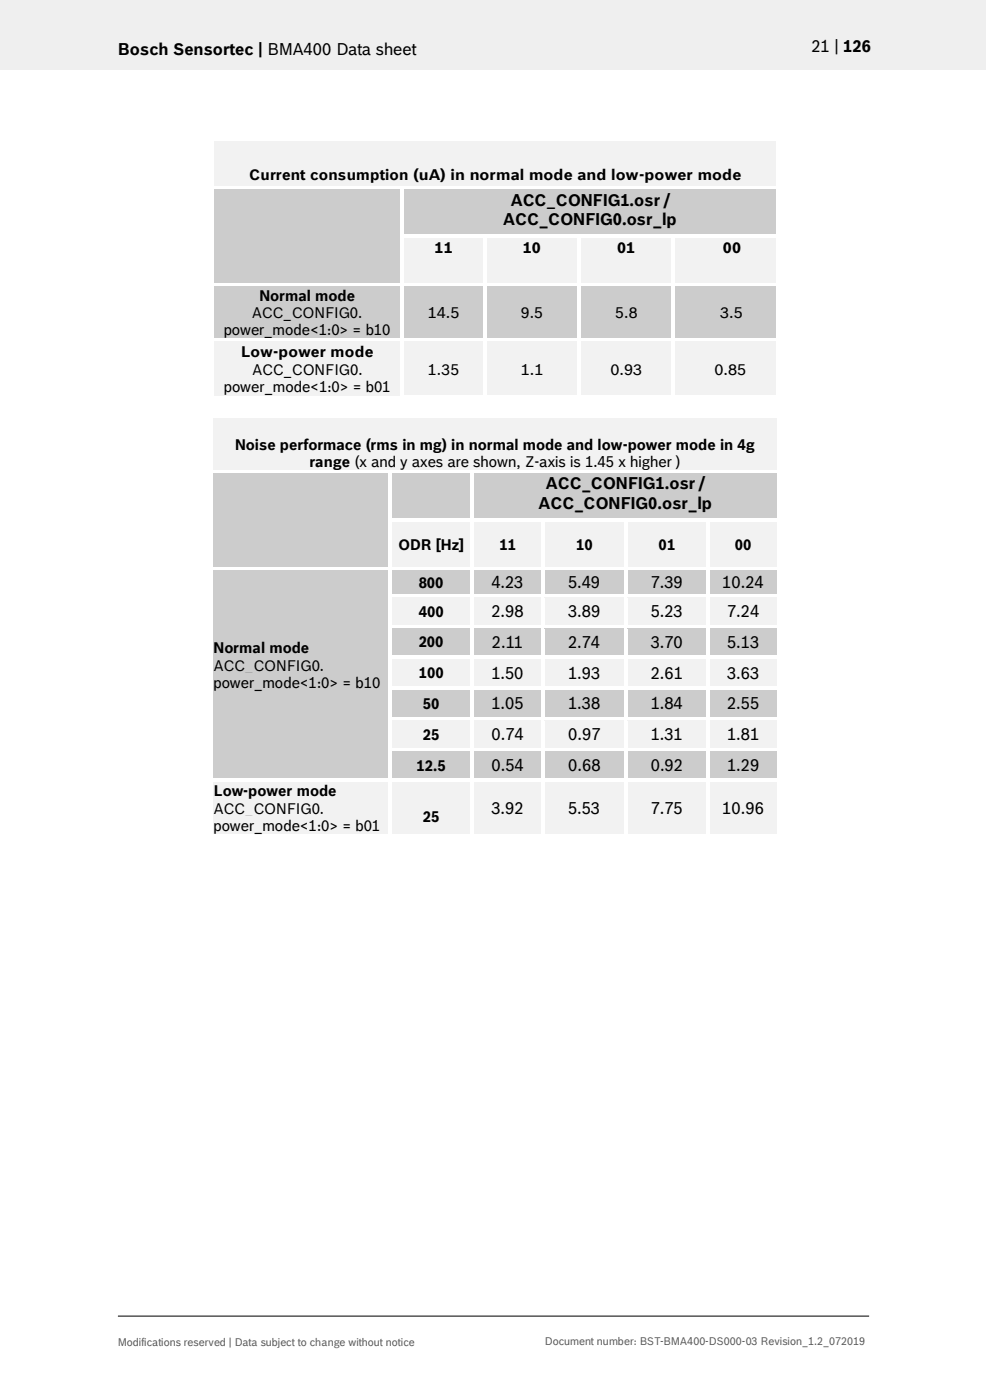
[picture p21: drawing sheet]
<svg xmlns="http://www.w3.org/2000/svg" width="210mm" height="297mm" viewBox="0 0 210 297" stroke-linecap="round" stroke-linejoin="round" font-family="sans-serif">
<defs><g id="words">
<g font-size="3.5">
<text x="25" y="11.6">Bosch Sensortec | BMA400 Data sheet</text>
<text x="172.1" y="11">21 | 126</text>
<text x="106.7" y="47.7">ACC_CONFIG0.osr_lp</text>
<text x="108.3" y="43.7">ACC_CONFIG1.osr /</text>
<text x="114.2" y="107.9">ACC_CONFIG0.osr_lp</text>
<text x="115.8" y="103.8">ACC_CONFIG1.osr /</text>
<text x="104.2" y="124.8">4.23</text>
<text x="120.5" y="124.8">5.49</text>
<text x="138" y="124.8">7.39</text>
<text x="153.2" y="124.8">10.24</text>
<text x="104.2" y="131">2.98</text>
<text x="120.5" y="131">3.89</text>
<text x="138" y="131">5.23</text>
<text x="154.2" y="131">7.24</text>
<text x="104.4" y="137.5">2.11</text>
<text x="120.5" y="137.5">2.74</text>
<text x="138" y="137.5">3.70</text>
<text x="154.2" y="137.5">5.13</text>
<text x="104.2" y="144">1.50</text>
<text x="120.5" y="144">1.93</text>
<text x="138" y="144">2.61</text>
<text x="154.2" y="144">3.63</text>
<text x="104.2" y="150.5">1.05</text>
<text x="120.5" y="150.5">1.38</text>
<text x="138" y="150.5">1.84</text>
<text x="154.2" y="150.5">2.55</text>
<text x="104.2" y="157.1">0.74</text>
<text x="120.5" y="157.1">0.97</text>
<text x="138" y="157.1">1.31</text>
<text x="154.2" y="157.1">1.81</text>
<text x="104.2" y="163.6">0.54</text>
<text x="120.5" y="163.6">0.68</text>
<text x="138" y="163.6">0.92</text>
<text x="154.2" y="163.6">1.29</text>
<text x="104.2" y="172.7">3.92</text>
<text x="120.5" y="172.7">5.53</text>
<text x="138" y="172.7">7.75</text>
<text x="153.2" y="172.7">10.96</text>
</g>
<g font-size="3.2">
<text x="52.8" y="38.2">Current consumption (uA) in normal mode and low-power mode</text>
<text x="92.2" y="53.7">11</text>
<text x="110.9" y="53.7">10</text>
<text x="130.9" y="53.7">01</text>
<text x="153.4" y="53.7">00</text>
<text x="55" y="63.8">Normal mode</text>
<text x="47.5" y="71">power_mode&lt;1:0&gt; = b10</text>
<text x="53.4" y="67.4">ACC_CONFIG0.</text>
<text x="90.7" y="67.4">14.5</text>
<text x="110.5" y="67.4">9.5</text>
<text x="130.5" y="67.4">5.8</text>
<text x="152.8" y="67.4">3.5</text>
<text x="51.1" y="75.7">Low-power mode</text>
<text x="47.5" y="83.1">power_mode&lt;1:0&gt; = b01</text>
<text x="53.5" y="79.5">ACC_CONFIG0.</text>
<text x="90.8" y="79.5">1.35</text>
<text x="110.5" y="79.5">1.1</text>
<text x="129.5" y="79.5">0.93</text>
<text x="151.6" y="79.5">0.85</text>
<text x="49.9" y="95.4">Noise performace (rms in mg) in normal mode and low-power mode in 4g</text>
<text x="65.6" y="99.1">range (x and y axes are shown, Z-axis is 1.45 x higher )</text>
<text x="84.5" y="116.6">ODR [Hz]</text>
<text x="105.9" y="116.6">11</text>
<text x="122.2" y="116.6">10</text>
<text x="139.7" y="116.6">01</text>
<text x="155.9" y="116.6">00</text>
<text x="88.8" y="124.7">800</text>
<text x="88.8" y="130.8">400</text>
<text x="88.8" y="137.3">200</text>
<text x="45.3" y="138.6">Normal mode</text>
<text x="45.3" y="142.3">ACC_CONFIG0.</text>
<text x="88.8" y="143.9">100</text>
<text x="45.3" y="145.9">power_mode&lt;1:0&gt; = b10</text>
<text x="89.7" y="150.4">50</text>
<text x="89.7" y="156.9">25</text>
<text x="88.4" y="163.5">12.5</text>
<text x="45.3" y="168.9">Low-power mode</text>
<text x="45.3" y="172.6">ACC_CONFIG0.</text>
<text x="45.3" y="176.3">power_mode&lt;1:0&gt; = b01</text>
<text x="89.7" y="174.4">25</text>
</g>
<g font-size="2.3" fill="#535f6b">
<text x="25" y="285.5">Modifications reserved | Data subject to change without notice</text>
<text x="115.6" y="285.3">Document number: BST-BMA400-DS000-03 Revision_1.2_072019</text>
</g>
</g></defs>
<path d="M-.1 0h209.2v14.8h-209.2z" fill-rule="evenodd" fill="#efeff0"/>
<path d="M25 279.2h159.4" fill="none" stroke="#000" stroke-width=".21"/>
<g fill="#f2f2f2">
<path d="M45.4 29.9h119.2v9.6h-119.2z" fill-rule="evenodd"/>
<path d="M45.4 29.9h119.2v4.1h-119.2z" fill-rule="evenodd"/>
<path d="M45.4 34h119.2v5.5h-119.2z" fill-rule="evenodd"/>
</g>
<g fill="#ccc">
<path d="M45.4 40.3h39.5v19.7h-39.5z" fill-rule="evenodd"/>
<path d="M45.4 40.3h39.5v3.7h-39.5z" fill-rule="evenodd"/>
<path d="M85.7 40.3h78.9v9.4h-78.9z" fill-rule="evenodd"/>
<path d="M85.7 40.3h78.9v4.1h-78.9z" fill-rule="evenodd"/>
<path d="M85.7 44.4h78.9v4.1h-78.9z" fill-rule="evenodd"/>
</g>
<path d="M45.4 39.5h39.6v.8h-39.6z" fill-rule="evenodd" fill="#fff"/>
<path d="M45.4 40.3h39.6" fill="none" stroke="#ccc" stroke-width=".21"/>
<g fill="#fff">
<path d="M85 40.3h.7z" fill-rule="evenodd"/>
<path d="M85 39.5h.7v.8h-.7z" fill-rule="evenodd"/>
<path d="M85.7 39.5h78.9v.8h-78.9z" fill-rule="evenodd"/>
</g>
<path d="M85.7 40.3h78.9" fill="none" stroke="#ccc" stroke-width=".21"/>
<path d="M85 40.3h.7v9.4h-.7z" fill-rule="evenodd" fill="#fff"/>
<g fill="#f2f2f2">
<path d="M85.7 50.6h16.8v9.4h-16.8z" fill-rule="evenodd"/>
<path d="M85.7 50.6h16.8v3.8h-16.8z" fill-rule="evenodd"/>
<path d="M103.2 50.6h19.3v9.4h-19.3z" fill-rule="evenodd"/>
<path d="M103.2 50.6h19.3v3.8h-19.3z" fill-rule="evenodd"/>
<path d="M123.3 50.6h19.2v9.4h-19.2z" fill-rule="evenodd"/>
<path d="M123.3 50.6h19.2v3.8h-19.2z" fill-rule="evenodd"/>
<path d="M143.2 50.6h21.4v9.4h-21.4z" fill-rule="evenodd"/>
<path d="M143.2 50.6h21.4v3.8h-21.4z" fill-rule="evenodd"/>
</g>
<g fill="#fff">
<path d="M85 49.7h.7v.9h-.7z" fill-rule="evenodd"/>
<path d="M85.7 49.7h16.8v.8h-16.8z" fill-rule="evenodd"/>
</g>
<path d="M85.7 50.5h16.8" fill="none" stroke="#f2f2f2" stroke-width=".21"/>
<g fill="#fff">
<path d="M102.5 50.5l.7 .1z" fill-rule="evenodd"/>
<path d="M102.5 49.7h.7v.8h-.7z" fill-rule="evenodd"/>
<path d="M103.2 49.7h19.3v.8h-19.3z" fill-rule="evenodd"/>
</g>
<path d="M103.2 50.5h19.3" fill="none" stroke="#f2f2f2" stroke-width=".21"/>
<g fill="#fff">
<path d="M122.5 50.5l.8 .1z" fill-rule="evenodd"/>
<path d="M122.5 49.7h.8v.8h-.8z" fill-rule="evenodd"/>
<path d="M123.3 49.7h19.2v.8h-19.2z" fill-rule="evenodd"/>
</g>
<path d="M123.3 50.5h19.2" fill="none" stroke="#f2f2f2" stroke-width=".21"/>
<g fill="#fff">
<path d="M142.5 50.5l.7 .1z" fill-rule="evenodd"/>
<path d="M142.5 49.7h.7v.8h-.7z" fill-rule="evenodd"/>
<path d="M143.2 49.7h21.4v.8h-21.4z" fill-rule="evenodd"/>
</g>
<path d="M143.2 50.5h21.4" fill="none" stroke="#f2f2f2" stroke-width=".21"/>
<g fill="#fff">
<path d="M85 50.6h.7v9.4h-.7z" fill-rule="evenodd"/>
<path d="M102.5 50.6h.7v9.4h-.7z" fill-rule="evenodd"/>
<path d="M122.5 50.6h.8v9.4h-.8z" fill-rule="evenodd"/>
<path d="M142.5 50.6h.7v9.4h-.7z" fill-rule="evenodd"/>
</g>
<g fill="#ccc">
<path d="M45.4 60.8h39.5v11h-39.5z" fill-rule="evenodd"/>
<path d="M45.4 60.8h39.5v3.6h-39.5z" fill-rule="evenodd"/>
<path d="M45.4 64.4h39.5v3.7h-39.5z" fill-rule="evenodd"/>
<path d="M45.4 68.1h39.5v3.7h-39.5z" fill-rule="evenodd"/>
<path d="M85.7 60.8h16.8v11h-16.8z" fill-rule="evenodd"/>
<path d="M85.7 60.8h16.8v3.6h-16.8z" fill-rule="evenodd"/>
<path d="M85.7 64.4h16.8v3.7h-16.8z" fill-rule="evenodd"/>
<path d="M103.2 60.8h19.3v11h-19.3z" fill-rule="evenodd"/>
<path d="M103.2 60.8h19.3v3.6h-19.3z" fill-rule="evenodd"/>
<path d="M103.2 64.4h19.3v3.7h-19.3z" fill-rule="evenodd"/>
<path d="M123.3 60.8h19.2v11h-19.2z" fill-rule="evenodd"/>
<path d="M123.3 60.8h19.2v3.6h-19.2z" fill-rule="evenodd"/>
<path d="M123.3 64.4h19.2v3.7h-19.2z" fill-rule="evenodd"/>
<path d="M143.2 60.8h21.4v11h-21.4z" fill-rule="evenodd"/>
<path d="M143.2 60.8h21.4v3.6h-21.4z" fill-rule="evenodd"/>
<path d="M143.2 64.4h21.4v3.7h-21.4z" fill-rule="evenodd"/>
</g>
<path d="M45.4 60h39.6v.8h-39.6z" fill-rule="evenodd" fill="#fff"/>
<path d="M45.4 60.8h39.6" fill="none" stroke="#ccc" stroke-width=".21"/>
<g fill="#fff">
<path d="M85 60h.7v.8h-.7z" fill-rule="evenodd"/>
<path d="M85.7 60h16.8v.8h-16.8z" fill-rule="evenodd"/>
</g>
<path d="M85.7 60.8h16.8" fill="none" stroke="#ccc" stroke-width=".21"/>
<g fill="#fff">
<path d="M102.5 60h.7v.8h-.7z" fill-rule="evenodd"/>
<path d="M103.2 60h19.3v.8h-19.3z" fill-rule="evenodd"/>
</g>
<path d="M103.2 60.8h19.3" fill="none" stroke="#ccc" stroke-width=".21"/>
<g fill="#fff">
<path d="M122.5 60h.8v.8h-.8z" fill-rule="evenodd"/>
<path d="M123.3 60h19.2v.8h-19.2z" fill-rule="evenodd"/>
</g>
<path d="M123.3 60.8h19.2" fill="none" stroke="#ccc" stroke-width=".21"/>
<g fill="#fff">
<path d="M142.5 60h.7v.8h-.7z" fill-rule="evenodd"/>
<path d="M143.2 60h21.4v.8h-21.4z" fill-rule="evenodd"/>
</g>
<path d="M143.2 60.8h21.4" fill="none" stroke="#ccc" stroke-width=".21"/>
<g fill="#fff">
<path d="M85 60.8h.7v11h-.7z" fill-rule="evenodd"/>
<path d="M102.5 60.8h.7v11h-.7z" fill-rule="evenodd"/>
<path d="M122.5 60.8h.8v11h-.8z" fill-rule="evenodd"/>
<path d="M142.5 60.8h.7v11h-.7z" fill-rule="evenodd"/>
</g>
<g fill="#f2f2f2">
<path d="M45.4 72.5h39.5v11.3h-39.5z" fill-rule="evenodd"/>
<path d="M45.4 72.5h39.5v3.9h-39.5z" fill-rule="evenodd"/>
<path d="M45.4 76.4h39.5v3.8h-39.5z" fill-rule="evenodd"/>
<path d="M45.4 80.2h39.5v3.6h-39.5z" fill-rule="evenodd"/>
<path d="M85.7 72.5h16.8v11.3h-16.8z" fill-rule="evenodd"/>
<path d="M85.7 72.5h16.8v3.9h-16.8z" fill-rule="evenodd"/>
<path d="M85.7 76.4h16.8v3.8h-16.8z" fill-rule="evenodd"/>
<path d="M103.2 72.5h19.3v11.3h-19.3z" fill-rule="evenodd"/>
<path d="M103.2 72.5h19.3v3.9h-19.3z" fill-rule="evenodd"/>
<path d="M103.2 76.4h19.3v3.8h-19.3z" fill-rule="evenodd"/>
<path d="M123.3 72.5h19.2v11.3h-19.2z" fill-rule="evenodd"/>
<path d="M123.3 72.5h19.2v3.9h-19.2z" fill-rule="evenodd"/>
<path d="M123.3 76.4h19.2v3.8h-19.2z" fill-rule="evenodd"/>
<path d="M143.2 72.5h21.4v11.3h-21.4z" fill-rule="evenodd"/>
<path d="M143.2 72.5h21.4v3.9h-21.4z" fill-rule="evenodd"/>
<path d="M143.2 76.4h21.4v3.8h-21.4z" fill-rule="evenodd"/>
</g>
<path d="M45.4 71.8h39.6v.7h-39.6z" fill-rule="evenodd" fill="#fff"/>
<path d="M45.4 72.5h39.6" fill="none" stroke="#f2f2f2" stroke-width=".21"/>
<g fill="#fff">
<path d="M85 71.8h.7v.8h-.7z" fill-rule="evenodd"/>
<path d="M85.7 71.8h16.8v.7h-16.8z" fill-rule="evenodd"/>
</g>
<path d="M85.7 72.5h16.8" fill="none" stroke="#f2f2f2" stroke-width=".21"/>
<g fill="#fff">
<path d="M102.5 71.8h.7v.8h-.7z" fill-rule="evenodd"/>
<path d="M103.2 71.8h19.3v.7h-19.3z" fill-rule="evenodd"/>
</g>
<path d="M103.2 72.5h19.3" fill="none" stroke="#f2f2f2" stroke-width=".21"/>
<g fill="#fff">
<path d="M122.5 71.8h.8v.8h-.8z" fill-rule="evenodd"/>
<path d="M123.3 71.8h19.2v.7h-19.2z" fill-rule="evenodd"/>
</g>
<path d="M123.3 72.5h19.2" fill="none" stroke="#f2f2f2" stroke-width=".21"/>
<g fill="#fff">
<path d="M142.5 71.8h.7v.8h-.7z" fill-rule="evenodd"/>
<path d="M143.2 71.8h21.4v.7h-21.4z" fill-rule="evenodd"/>
</g>
<path d="M143.2 72.5h21.4" fill="none" stroke="#f2f2f2" stroke-width=".21"/>
<g fill="#fff">
<path d="M85 72.6h.7v11.2h-.7z" fill-rule="evenodd"/>
<path d="M102.5 72.6h.7v11.2h-.7z" fill-rule="evenodd"/>
<path d="M122.5 72.6h.8v11.2h-.8z" fill-rule="evenodd"/>
<path d="M142.5 72.6h.7v11.2h-.7z" fill-rule="evenodd"/>
</g>
<g fill="#f2f2f2">
<path d="M45.3 88.8h119.5v10.9h-119.5z" fill-rule="evenodd"/>
<path d="M45.3 88.8h119.5v3.6h-119.5z" fill-rule="evenodd"/>
<path d="M45.3 92.4h119.5v3.7h-119.5z" fill-rule="evenodd"/>
<path d="M45.3 96.1h119.5v3.6h-119.5z" fill-rule="evenodd"/>
</g>
<g fill="#ccc">
<path d="M45.3 100.6h37v19.6h-37z" fill-rule="evenodd"/>
<path d="M45.3 100.6h37v3.6h-37z" fill-rule="evenodd"/>
<path d="M83.1 100.6h16.7v9.4h-16.7z" fill-rule="evenodd"/>
<path d="M83.1 100.6h16.7v3.6h-16.7z" fill-rule="evenodd"/>
<path d="M100.6 100.6h64.2v9.4h-64.2z" fill-rule="evenodd"/>
<path d="M100.6 100.6h64.2v4h-64.2z" fill-rule="evenodd"/>
<path d="M100.6 104.6h64.2v4h-64.2z" fill-rule="evenodd"/>
</g>
<path d="M45.3 99.7h37.1v.8h-37.1z" fill-rule="evenodd" fill="#fff"/>
<path d="M45.3 100.5h37.1" fill="none" stroke="#ccc" stroke-width=".21"/>
<g fill="#fff">
<path d="M82.4 100.5l.7 .1z" fill-rule="evenodd"/>
<path d="M82.4 99.7h.7v.8h-.7z" fill-rule="evenodd"/>
<path d="M83.1 99.7h16.7v.8h-16.7z" fill-rule="evenodd"/>
</g>
<path d="M83.1 100.5h16.7" fill="none" stroke="#ccc" stroke-width=".21"/>
<g fill="#fff">
<path d="M99.8 100.5l.8 .1z" fill-rule="evenodd"/>
<path d="M99.8 99.7h.8v.8h-.8z" fill-rule="evenodd"/>
<path d="M100.6 99.7h64.2v.8h-64.2z" fill-rule="evenodd"/>
</g>
<path d="M100.6 100.5h64.2" fill="none" stroke="#ccc" stroke-width=".21"/>
<g fill="#fff">
<path d="M82.4 100.6h.7v9.4h-.7z" fill-rule="evenodd"/>
<path d="M99.8 100.6h.8v9.4h-.8z" fill-rule="evenodd"/>
</g>
<g fill="#f2f2f2">
<path d="M83.1 110.8h16.7v9.4h-16.7z" fill-rule="evenodd"/>
<path d="M83.1 113.7h16.7v3.6h-16.7z" fill-rule="evenodd"/>
<path d="M100.6 110.8h14.2v9.4h-14.2z" fill-rule="evenodd"/>
<path d="M100.6 113.7h14.2v3.6h-14.2z" fill-rule="evenodd"/>
<path d="M115.6 110.8h16.7v9.4h-16.7z" fill-rule="evenodd"/>
<path d="M115.6 113.7h16.7v3.6h-16.7z" fill-rule="evenodd"/>
<path d="M133.1 110.8h16.7v9.4h-16.7z" fill-rule="evenodd"/>
<path d="M133.1 113.7h16.7v3.6h-16.7z" fill-rule="evenodd"/>
<path d="M150.6 110.8h14.2v9.4h-14.2z" fill-rule="evenodd"/>
<path d="M150.6 113.7h14.2v3.6h-14.2z" fill-rule="evenodd"/>
</g>
<g fill="#fff">
<path d="M82.4 110h.7v.8h-.7z" fill-rule="evenodd"/>
<path d="M83.1 110h16.7v.8h-16.7z" fill-rule="evenodd"/>
</g>
<path d="M83.1 110.8h16.7" fill="none" stroke="#f2f2f2" stroke-width=".21"/>
<g fill="#fff">
<path d="M99.8 110h.8v.8h-.8z" fill-rule="evenodd"/>
<path d="M100.6 110h14.2v.8h-14.2z" fill-rule="evenodd"/>
</g>
<path d="M100.6 110.8h14.2" fill="none" stroke="#f2f2f2" stroke-width=".21"/>
<g fill="#fff">
<path d="M114.8 110.8h.8z" fill-rule="evenodd"/>
<path d="M114.8 110h.8v.8h-.8z" fill-rule="evenodd"/>
<path d="M115.6 110h16.8v.8h-16.8z" fill-rule="evenodd"/>
</g>
<path d="M115.6 110.8h16.8" fill="none" stroke="#f2f2f2" stroke-width=".21"/>
<g fill="#fff">
<path d="M132.4 110.8h.7z" fill-rule="evenodd"/>
<path d="M132.4 110h.7v.8h-.7z" fill-rule="evenodd"/>
<path d="M133.1 110h16.7v.8h-16.7z" fill-rule="evenodd"/>
</g>
<path d="M133.1 110.8h16.7" fill="none" stroke="#f2f2f2" stroke-width=".21"/>
<g fill="#fff">
<path d="M149.8 110.8h.8z" fill-rule="evenodd"/>
<path d="M149.8 110h.8v.8h-.8z" fill-rule="evenodd"/>
<path d="M150.6 110h14.2v.8h-14.2z" fill-rule="evenodd"/>
</g>
<path d="M150.6 110.8h14.2" fill="none" stroke="#f2f2f2" stroke-width=".21"/>
<g fill="#fff">
<path d="M82.4 110.8h.7v9.4h-.7z" fill-rule="evenodd"/>
<path d="M99.8 110.8h.8v9.4h-.8z" fill-rule="evenodd"/>
<path d="M114.8 110.8h.8v9.4h-.8z" fill-rule="evenodd"/>
<path d="M132.4 110.8h.7v9.4h-.7z" fill-rule="evenodd"/>
<path d="M149.8 110.8h.8v9.4h-.8z" fill-rule="evenodd"/>
</g>
<g fill="#ccc">
<path d="M45.3 121h37v44.2h-37z" fill-rule="evenodd"/>
<path d="M45.3 121h37v3.7h-37z" fill-rule="evenodd"/>
<path d="M45.3 124.7h37v3.6h-37z" fill-rule="evenodd"/>
<path d="M45.3 128.3h37v3.7h-37z" fill-rule="evenodd"/>
<path d="M45.3 132h37v3.7h-37z" fill-rule="evenodd"/>
<path d="M45.3 135.7h37v3.6h-37z" fill-rule="evenodd"/>
<path d="M45.3 139.3h37v3.6h-37z" fill-rule="evenodd"/>
<path d="M45.3 142.9h37v3.7h-37z" fill-rule="evenodd"/>
<path d="M83.1 121h16.7v5h-16.7z" fill-rule="evenodd"/>
<path d="M83.1 121.7h16.7v3.7h-16.7z" fill-rule="evenodd"/>
<path d="M100.6 121h14.2v5h-14.2z" fill-rule="evenodd"/>
<path d="M100.6 121.5h14.2v4.1h-14.2z" fill-rule="evenodd"/>
<path d="M115.6 121h16.7v5h-16.7z" fill-rule="evenodd"/>
<path d="M115.6 121.5h16.7v4.1h-16.7z" fill-rule="evenodd"/>
<path d="M133.1 121h16.7v5h-16.7z" fill-rule="evenodd"/>
<path d="M133.1 121.5h16.7v4.1h-16.7z" fill-rule="evenodd"/>
<path d="M150.6 121h14.2v5h-14.2z" fill-rule="evenodd"/>
<path d="M150.6 121.5h14.2v4.1h-14.2z" fill-rule="evenodd"/>
</g>
<path d="M45.3 120.2h37.1v.8h-37.1z" fill-rule="evenodd" fill="#fff"/>
<path d="M45.3 121h37.1" fill="none" stroke="#ccc" stroke-width=".21"/>
<g fill="#fff">
<path d="M82.4 120.2h.7v.8h-.7z" fill-rule="evenodd"/>
<path d="M83.1 120.2h16.7v.8h-16.7z" fill-rule="evenodd"/>
</g>
<path d="M83.1 121h16.7" fill="none" stroke="#ccc" stroke-width=".21"/>
<g fill="#fff">
<path d="M99.8 120.2h.8v.8h-.8z" fill-rule="evenodd"/>
<path d="M100.6 120.2h14.2v.8h-14.2z" fill-rule="evenodd"/>
</g>
<path d="M100.6 121h14.2" fill="none" stroke="#ccc" stroke-width=".21"/>
<g fill="#fff">
<path d="M114.8 120.2h.8v.8h-.8z" fill-rule="evenodd"/>
<path d="M115.6 120.2h16.8v.8h-16.8z" fill-rule="evenodd"/>
</g>
<path d="M115.6 121h16.8" fill="none" stroke="#ccc" stroke-width=".21"/>
<g fill="#fff">
<path d="M132.4 120.2h.7v.8h-.7z" fill-rule="evenodd"/>
<path d="M133.1 120.2h16.7v.8h-16.7z" fill-rule="evenodd"/>
</g>
<path d="M133.1 121h16.7" fill="none" stroke="#ccc" stroke-width=".21"/>
<g fill="#fff">
<path d="M149.8 120.2h.8v.8h-.8z" fill-rule="evenodd"/>
<path d="M150.6 120.2h14.2v.8h-14.2z" fill-rule="evenodd"/>
</g>
<path d="M150.6 121h14.2" fill="none" stroke="#ccc" stroke-width=".21"/>
<g fill="#fff">
<path d="M82.4 121h.7v5h-.7z" fill-rule="evenodd"/>
<path d="M99.8 121h.8v5h-.8z" fill-rule="evenodd"/>
<path d="M114.8 121h.8v5h-.8z" fill-rule="evenodd"/>
<path d="M132.4 121h.7v5h-.7z" fill-rule="evenodd"/>
<path d="M149.8 121h.8v5h-.8z" fill-rule="evenodd"/>
</g>
<g fill="#f2f2f2">
<path d="M83.1 126.8h16.7v5.8h-16.7z" fill-rule="evenodd"/>
<path d="M83.1 127.9h16.7v3.6h-16.7z" fill-rule="evenodd"/>
<path d="M100.6 126.8h14.2v5.8h-14.2z" fill-rule="evenodd"/>
<path d="M100.6 127.7h14.2v4h-14.2z" fill-rule="evenodd"/>
<path d="M115.6 126.8h16.7v5.8h-16.7z" fill-rule="evenodd"/>
<path d="M115.6 127.7h16.7v4h-16.7z" fill-rule="evenodd"/>
<path d="M133.1 126.8h16.7v5.8h-16.7z" fill-rule="evenodd"/>
<path d="M133.1 127.7h16.7v4h-16.7z" fill-rule="evenodd"/>
<path d="M150.6 126.8h14.2v5.8h-14.2z" fill-rule="evenodd"/>
<path d="M150.6 127.7h14.2v4h-14.2z" fill-rule="evenodd"/>
</g>
<g fill="#fff">
<path d="M82.4 126h.7v.8h-.7z" fill-rule="evenodd"/>
<path d="M83.1 126h16.7v.8h-16.7z" fill-rule="evenodd"/>
</g>
<path d="M83.1 126.8h16.7" fill="none" stroke="#f2f2f2" stroke-width=".21"/>
<g fill="#fff">
<path d="M99.8 126h.8v.8h-.8z" fill-rule="evenodd"/>
<path d="M100.6 126h14.2v.8h-14.2z" fill-rule="evenodd"/>
</g>
<path d="M100.6 126.8h14.2" fill="none" stroke="#f2f2f2" stroke-width=".21"/>
<g fill="#fff">
<path d="M114.8 126h.8v.8h-.8z" fill-rule="evenodd"/>
<path d="M115.6 126h16.8v.8h-16.8z" fill-rule="evenodd"/>
</g>
<path d="M115.6 126.8h16.8" fill="none" stroke="#f2f2f2" stroke-width=".21"/>
<g fill="#fff">
<path d="M132.4 126h.7v.8h-.7z" fill-rule="evenodd"/>
<path d="M133.1 126h16.7v.8h-16.7z" fill-rule="evenodd"/>
</g>
<path d="M133.1 126.8h16.7" fill="none" stroke="#f2f2f2" stroke-width=".21"/>
<g fill="#fff">
<path d="M149.8 126h.8v.8h-.8z" fill-rule="evenodd"/>
<path d="M150.6 126h14.2v.8h-14.2z" fill-rule="evenodd"/>
</g>
<path d="M150.6 126.8h14.2" fill="none" stroke="#f2f2f2" stroke-width=".21"/>
<g fill="#fff">
<path d="M82.4 126.8h.7v5.8h-.7z" fill-rule="evenodd"/>
<path d="M99.8 126.8h.8v5.8h-.8z" fill-rule="evenodd"/>
<path d="M114.8 126.8h.8v5.8h-.8z" fill-rule="evenodd"/>
<path d="M132.4 126.8h.7v5.8h-.7z" fill-rule="evenodd"/>
<path d="M149.8 126.8h.8v5.8h-.8z" fill-rule="evenodd"/>
</g>
<g fill="#ccc">
<path d="M83.1 133.4h16.7v5.7h-16.7z" fill-rule="evenodd"/>
<path d="M83.1 134.4h16.7v3.6h-16.7z" fill-rule="evenodd"/>
<path d="M100.6 133.4h14.2v5.7h-14.2z" fill-rule="evenodd"/>
<path d="M100.6 134.2h14.2v4h-14.2z" fill-rule="evenodd"/>
<path d="M115.6 133.4h16.7v5.7h-16.7z" fill-rule="evenodd"/>
<path d="M115.6 134.2h16.7v4h-16.7z" fill-rule="evenodd"/>
<path d="M133.1 133.4h16.7v5.7h-16.7z" fill-rule="evenodd"/>
<path d="M133.1 134.2h16.7v4h-16.7z" fill-rule="evenodd"/>
<path d="M150.6 133.4h14.2v5.7h-14.2z" fill-rule="evenodd"/>
<path d="M150.6 134.2h14.2v4h-14.2z" fill-rule="evenodd"/>
</g>
<g fill="#fff">
<path d="M82.4 132.6h.7v.8h-.7z" fill-rule="evenodd"/>
<path d="M83.1 132.6h16.7v.7h-16.7z" fill-rule="evenodd"/>
</g>
<path d="M83.1 133.3h16.7" fill="none" stroke="#ccc" stroke-width=".21"/>
<g fill="#fff">
<path d="M99.8 132.6h.8v.8h-.8z" fill-rule="evenodd"/>
<path d="M100.6 132.6h14.2v.7h-14.2z" fill-rule="evenodd"/>
</g>
<path d="M100.6 133.3h14.2" fill="none" stroke="#ccc" stroke-width=".21"/>
<g fill="#fff">
<path d="M114.8 132.6h.8v.8h-.8z" fill-rule="evenodd"/>
<path d="M115.6 132.6h16.8v.7h-16.8z" fill-rule="evenodd"/>
</g>
<path d="M115.6 133.3h16.8" fill="none" stroke="#ccc" stroke-width=".21"/>
<g fill="#fff">
<path d="M132.4 132.6h.7v.8h-.7z" fill-rule="evenodd"/>
<path d="M133.1 132.6h16.7v.7h-16.7z" fill-rule="evenodd"/>
</g>
<path d="M133.1 133.3h16.7" fill="none" stroke="#ccc" stroke-width=".21"/>
<g fill="#fff">
<path d="M149.8 132.6h.8v.8h-.8z" fill-rule="evenodd"/>
<path d="M150.6 132.6h14.2v.7h-14.2z" fill-rule="evenodd"/>
</g>
<path d="M150.6 133.3h14.2" fill="none" stroke="#ccc" stroke-width=".21"/>
<g fill="#fff">
<path d="M82.4 133.4h.7v5.7h-.7z" fill-rule="evenodd"/>
<path d="M99.8 133.4h.8v5.7h-.8z" fill-rule="evenodd"/>
<path d="M114.8 133.4h.8v5.7h-.8z" fill-rule="evenodd"/>
<path d="M132.4 133.4h.7v5.7h-.7z" fill-rule="evenodd"/>
<path d="M149.8 133.4h.8v5.7h-.8z" fill-rule="evenodd"/>
</g>
<g fill="#f2f2f2">
<path d="M83.1 139.9h16.7v5.7h-16.7z" fill-rule="evenodd"/>
<path d="M83.1 140.9h16.7v3.7h-16.7z" fill-rule="evenodd"/>
<path d="M100.6 139.9h14.2v5.7h-14.2z" fill-rule="evenodd"/>
<path d="M100.6 140.7h14.2v4.1h-14.2z" fill-rule="evenodd"/>
<path d="M115.6 139.9h16.7v5.7h-16.7z" fill-rule="evenodd"/>
<path d="M115.6 140.7h16.7v4.1h-16.7z" fill-rule="evenodd"/>
<path d="M133.1 139.9h16.7v5.7h-16.7z" fill-rule="evenodd"/>
<path d="M133.1 140.7h16.7v4.1h-16.7z" fill-rule="evenodd"/>
<path d="M150.6 139.9h14.2v5.7h-14.2z" fill-rule="evenodd"/>
<path d="M150.6 140.7h14.2v4.1h-14.2z" fill-rule="evenodd"/>
</g>
<g fill="#fff">
<path d="M82.4 139.1h.7v.8h-.7z" fill-rule="evenodd"/>
<path d="M83.1 139.1h16.7v.7h-16.7z" fill-rule="evenodd"/>
</g>
<path d="M83.1 139.9h16.7" fill="none" stroke="#f2f2f2" stroke-width=".21"/>
<g fill="#fff">
<path d="M99.8 139.1h.8v.8h-.8z" fill-rule="evenodd"/>
<path d="M100.6 139.1h14.2v.7h-14.2z" fill-rule="evenodd"/>
</g>
<path d="M100.6 139.9h14.2" fill="none" stroke="#f2f2f2" stroke-width=".21"/>
<g fill="#fff">
<path d="M114.8 139.1h.8v.8h-.8z" fill-rule="evenodd"/>
<path d="M115.6 139.1h16.8v.7h-16.8z" fill-rule="evenodd"/>
</g>
<path d="M115.6 139.9h16.8" fill="none" stroke="#f2f2f2" stroke-width=".21"/>
<g fill="#fff">
<path d="M132.4 139.1h.7v.8h-.7z" fill-rule="evenodd"/>
<path d="M133.1 139.1h16.7v.7h-16.7z" fill-rule="evenodd"/>
</g>
<path d="M133.1 139.9h16.7" fill="none" stroke="#f2f2f2" stroke-width=".21"/>
<g fill="#fff">
<path d="M149.8 139.1h.8v.8h-.8z" fill-rule="evenodd"/>
<path d="M150.6 139.1h14.2v.7h-14.2z" fill-rule="evenodd"/>
</g>
<path d="M150.6 139.9h14.2" fill="none" stroke="#f2f2f2" stroke-width=".21"/>
<g fill="#fff">
<path d="M82.4 139.9h.7v5.7h-.7z" fill-rule="evenodd"/>
<path d="M99.8 139.9h.8v5.7h-.8z" fill-rule="evenodd"/>
<path d="M114.8 139.9h.8v5.7h-.8z" fill-rule="evenodd"/>
<path d="M132.4 139.9h.7v5.7h-.7z" fill-rule="evenodd"/>
<path d="M149.8 139.9h.8v5.7h-.8z" fill-rule="evenodd"/>
</g>
<g fill="#ccc">
<path d="M83.1 146.4h16.7v5.7h-16.7z" fill-rule="evenodd"/>
<path d="M83.1 147.4h16.7v3.7h-16.7z" fill-rule="evenodd"/>
<path d="M100.6 146.4h14.2v5.7h-14.2z" fill-rule="evenodd"/>
<path d="M100.6 147.3h14.2v4h-14.2z" fill-rule="evenodd"/>
<path d="M115.6 146.4h16.7v5.7h-16.7z" fill-rule="evenodd"/>
<path d="M115.6 147.3h16.7v4h-16.7z" fill-rule="evenodd"/>
<path d="M133.1 146.4h16.7v5.7h-16.7z" fill-rule="evenodd"/>
<path d="M133.1 147.3h16.7v4h-16.7z" fill-rule="evenodd"/>
<path d="M150.6 146.4h14.2v5.7h-14.2z" fill-rule="evenodd"/>
<path d="M150.6 147.3h14.2v4h-14.2z" fill-rule="evenodd"/>
</g>
<g fill="#fff">
<path d="M82.4 145.6h.7v.8h-.7z" fill-rule="evenodd"/>
<path d="M83.1 145.6h16.7v.8h-16.7z" fill-rule="evenodd"/>
</g>
<path d="M83.1 146.4h16.7" fill="none" stroke="#ccc" stroke-width=".21"/>
<g fill="#fff">
<path d="M99.8 145.6h.8v.8h-.8z" fill-rule="evenodd"/>
<path d="M100.6 145.6h14.2v.8h-14.2z" fill-rule="evenodd"/>
</g>
<path d="M100.6 146.4h14.2" fill="none" stroke="#ccc" stroke-width=".21"/>
<g fill="#fff">
<path d="M114.8 145.6h.8v.8h-.8z" fill-rule="evenodd"/>
<path d="M115.6 145.6h16.8v.8h-16.8z" fill-rule="evenodd"/>
</g>
<path d="M115.6 146.4h16.8" fill="none" stroke="#ccc" stroke-width=".21"/>
<g fill="#fff">
<path d="M132.4 145.6h.7v.8h-.7z" fill-rule="evenodd"/>
<path d="M133.1 145.6h16.7v.8h-16.7z" fill-rule="evenodd"/>
</g>
<path d="M133.1 146.4h16.7" fill="none" stroke="#ccc" stroke-width=".21"/>
<g fill="#fff">
<path d="M149.8 145.6h.8v.8h-.8z" fill-rule="evenodd"/>
<path d="M150.6 145.6h14.2v.8h-14.2z" fill-rule="evenodd"/>
</g>
<path d="M150.6 146.4h14.2" fill="none" stroke="#ccc" stroke-width=".21"/>
<g fill="#fff">
<path d="M82.4 146.4h.7v5.7h-.7z" fill-rule="evenodd"/>
<path d="M99.8 146.4h.8v5.7h-.8z" fill-rule="evenodd"/>
<path d="M114.8 146.4h.8v5.7h-.8z" fill-rule="evenodd"/>
<path d="M132.4 146.4h.7v5.7h-.7z" fill-rule="evenodd"/>
<path d="M149.8 146.4h.8v5.7h-.8z" fill-rule="evenodd"/>
</g>
<g fill="#f2f2f2">
<path d="M83.1 152.9h16.7v5.7h-16.7z" fill-rule="evenodd"/>
<path d="M83.1 154h16.7v3.6h-16.7z" fill-rule="evenodd"/>
<path d="M100.6 152.9h14.2v5.7h-14.2z" fill-rule="evenodd"/>
<path d="M100.6 153.8h14.2v4h-14.2z" fill-rule="evenodd"/>
<path d="M115.6 152.9h16.7v5.7h-16.7z" fill-rule="evenodd"/>
<path d="M115.6 153.8h16.7v4h-16.7z" fill-rule="evenodd"/>
<path d="M133.1 152.9h16.7v5.7h-16.7z" fill-rule="evenodd"/>
<path d="M133.1 153.8h16.7v4h-16.7z" fill-rule="evenodd"/>
<path d="M150.6 152.9h14.2v5.7h-14.2z" fill-rule="evenodd"/>
<path d="M150.6 153.8h14.2v4h-14.2z" fill-rule="evenodd"/>
</g>
<g fill="#fff">
<path d="M82.4 152.1h.7v.8h-.7z" fill-rule="evenodd"/>
<path d="M83.1 152.1h16.7v.8h-16.7z" fill-rule="evenodd"/>
</g>
<path d="M83.1 152.9h16.7" fill="none" stroke="#f2f2f2" stroke-width=".21"/>
<g fill="#fff">
<path d="M99.8 152.1h.8v.8h-.8z" fill-rule="evenodd"/>
<path d="M100.6 152.1h14.2v.8h-14.2z" fill-rule="evenodd"/>
</g>
<path d="M100.6 152.9h14.2" fill="none" stroke="#f2f2f2" stroke-width=".21"/>
<g fill="#fff">
<path d="M114.8 152.1h.8v.8h-.8z" fill-rule="evenodd"/>
<path d="M115.6 152.1h16.8v.8h-16.8z" fill-rule="evenodd"/>
</g>
<path d="M115.6 152.9h16.8" fill="none" stroke="#f2f2f2" stroke-width=".21"/>
<g fill="#fff">
<path d="M132.4 152.1h.7v.8h-.7z" fill-rule="evenodd"/>
<path d="M133.1 152.1h16.7v.8h-16.7z" fill-rule="evenodd"/>
</g>
<path d="M133.1 152.9h16.7" fill="none" stroke="#f2f2f2" stroke-width=".21"/>
<g fill="#fff">
<path d="M149.8 152.1h.8v.8h-.8z" fill-rule="evenodd"/>
<path d="M150.6 152.1h14.2v.8h-14.2z" fill-rule="evenodd"/>
</g>
<path d="M150.6 152.9h14.2" fill="none" stroke="#f2f2f2" stroke-width=".21"/>
<g fill="#fff">
<path d="M82.4 152.9h.7v5.7h-.7z" fill-rule="evenodd"/>
<path d="M99.8 152.9h.8v5.7h-.8z" fill-rule="evenodd"/>
<path d="M114.8 152.9h.8v5.7h-.8z" fill-rule="evenodd"/>
<path d="M132.4 152.9h.7v5.7h-.7z" fill-rule="evenodd"/>
<path d="M149.8 152.9h.8v5.7h-.8z" fill-rule="evenodd"/>
</g>
<g fill="#ccc">
<path d="M83.1 159.4h16.7v5.8h-16.7z" fill-rule="evenodd"/>
<path d="M83.1 160.5h16.7v3.6h-16.7z" fill-rule="evenodd"/>
<path d="M100.6 159.4h14.2v5.8h-14.2z" fill-rule="evenodd"/>
<path d="M100.6 160.3h14.2v4.1h-14.2z" fill-rule="evenodd"/>
<path d="M115.6 159.4h16.7v5.8h-16.7z" fill-rule="evenodd"/>
<path d="M115.6 160.3h16.7v4.1h-16.7z" fill-rule="evenodd"/>
<path d="M133.1 159.4h16.7v5.8h-16.7z" fill-rule="evenodd"/>
<path d="M133.1 160.3h16.7v4.1h-16.7z" fill-rule="evenodd"/>
<path d="M150.6 159.4h14.2v5.8h-14.2z" fill-rule="evenodd"/>
<path d="M150.6 160.3h14.2v4.1h-14.2z" fill-rule="evenodd"/>
</g>
<g fill="#fff">
<path d="M82.4 158.6h.7v.8h-.7z" fill-rule="evenodd"/>
<path d="M83.1 158.6h16.7v.8h-16.7z" fill-rule="evenodd"/>
</g>
<path d="M83.1 159.4h16.7" fill="none" stroke="#ccc" stroke-width=".21"/>
<g fill="#fff">
<path d="M99.8 158.6h.8v.8h-.8z" fill-rule="evenodd"/>
<path d="M100.6 158.6h14.2v.8h-14.2z" fill-rule="evenodd"/>
</g>
<path d="M100.6 159.4h14.2" fill="none" stroke="#ccc" stroke-width=".21"/>
<g fill="#fff">
<path d="M114.8 158.6h.8v.8h-.8z" fill-rule="evenodd"/>
<path d="M115.6 158.6h16.8v.8h-16.8z" fill-rule="evenodd"/>
</g>
<path d="M115.6 159.4h16.8" fill="none" stroke="#ccc" stroke-width=".21"/>
<g fill="#fff">
<path d="M132.4 158.6h.7v.8h-.7z" fill-rule="evenodd"/>
<path d="M133.1 158.6h16.7v.8h-16.7z" fill-rule="evenodd"/>
</g>
<path d="M133.1 159.4h16.7" fill="none" stroke="#ccc" stroke-width=".21"/>
<g fill="#fff">
<path d="M149.8 158.6h.8v.8h-.8z" fill-rule="evenodd"/>
<path d="M150.6 158.6h14.2v.8h-14.2z" fill-rule="evenodd"/>
</g>
<path d="M150.6 159.4h14.2" fill="none" stroke="#ccc" stroke-width=".21"/>
<g fill="#fff">
<path d="M82.4 159.4h.7v5.8h-.7z" fill-rule="evenodd"/>
<path d="M99.8 159.4h.8v5.8h-.8z" fill-rule="evenodd"/>
<path d="M114.8 159.4h.8v5.8h-.8z" fill-rule="evenodd"/>
<path d="M132.4 159.4h.7v5.8h-.7z" fill-rule="evenodd"/>
<path d="M149.8 159.4h.8v5.8h-.8z" fill-rule="evenodd"/>
</g>
<g fill="#f2f2f2">
<path d="M45.3 166h37v10.9h-37z" fill-rule="evenodd"/>
<path d="M45.3 166h37v3.7h-37z" fill-rule="evenodd"/>
<path d="M45.3 169.7h37v3.6h-37z" fill-rule="evenodd"/>
<path d="M45.3 173.3h37v3.6h-37z" fill-rule="evenodd"/>
<path d="M83.1 166h16.7v10.9h-16.7z" fill-rule="evenodd"/>
<path d="M83.1 167.8h16.7v3.7h-16.7z" fill-rule="evenodd"/>
<path d="M83.1 171.5h16.7v3.6h-16.7z" fill-rule="evenodd"/>
<path d="M100.6 166h14.2v10.9h-14.2z" fill-rule="evenodd"/>
<path d="M100.6 169.4h14.2v4.1h-14.2z" fill-rule="evenodd"/>
<path d="M115.6 166h16.7v10.9h-16.7z" fill-rule="evenodd"/>
<path d="M115.6 169.4h16.7v4.1h-16.7z" fill-rule="evenodd"/>
<path d="M133.1 166h16.7v10.9h-16.7z" fill-rule="evenodd"/>
<path d="M133.1 169.4h16.7v4.1h-16.7z" fill-rule="evenodd"/>
<path d="M150.6 166h14.2v10.9h-14.2z" fill-rule="evenodd"/>
<path d="M150.6 169.4h14.2v4.1h-14.2z" fill-rule="evenodd"/>
</g>
<path d="M45.3 165.2h37.1v.8h-37.1z" fill-rule="evenodd" fill="#fff"/>
<path d="M45.3 166h37.1" fill="none" stroke="#f2f2f2" stroke-width=".21"/>
<g fill="#fff">
<path d="M82.4 165.2h.7v.8h-.7z" fill-rule="evenodd"/>
<path d="M83.1 165.2h16.7v.8h-16.7z" fill-rule="evenodd"/>
</g>
<path d="M83.1 166h16.7" fill="none" stroke="#f2f2f2" stroke-width=".21"/>
<g fill="#fff">
<path d="M99.8 165.2h.8v.8h-.8z" fill-rule="evenodd"/>
<path d="M100.6 165.2h14.2v.8h-14.2z" fill-rule="evenodd"/>
</g>
<path d="M100.6 166h14.2" fill="none" stroke="#f2f2f2" stroke-width=".21"/>
<g fill="#fff">
<path d="M114.8 165.2h.8v.8h-.8z" fill-rule="evenodd"/>
<path d="M115.6 165.2h16.8v.8h-16.8z" fill-rule="evenodd"/>
</g>
<path d="M115.6 166h16.8" fill="none" stroke="#f2f2f2" stroke-width=".21"/>
<g fill="#fff">
<path d="M132.4 165.2h.7v.8h-.7z" fill-rule="evenodd"/>
<path d="M133.1 165.2h16.7v.8h-16.7z" fill-rule="evenodd"/>
</g>
<path d="M133.1 166h16.7" fill="none" stroke="#f2f2f2" stroke-width=".21"/>
<g fill="#fff">
<path d="M149.8 165.2h.8v.8h-.8z" fill-rule="evenodd"/>
<path d="M150.6 165.2h14.2v.8h-14.2z" fill-rule="evenodd"/>
</g>
<path d="M150.6 166h14.2" fill="none" stroke="#f2f2f2" stroke-width=".21"/>
<g fill="#fff">
<path d="M82.4 166h.7v10.9h-.7z" fill-rule="evenodd"/>
<path d="M99.8 166h.8v10.9h-.8z" fill-rule="evenodd"/>
<path d="M114.8 166h.8v10.9h-.8z" fill-rule="evenodd"/>
<path d="M132.4 166h.7v10.9h-.7z" fill-rule="evenodd"/>
<path d="M149.8 166h.8v10.9h-.8z" fill-rule="evenodd"/>
</g>
<use href="#words"/>
</svg>
